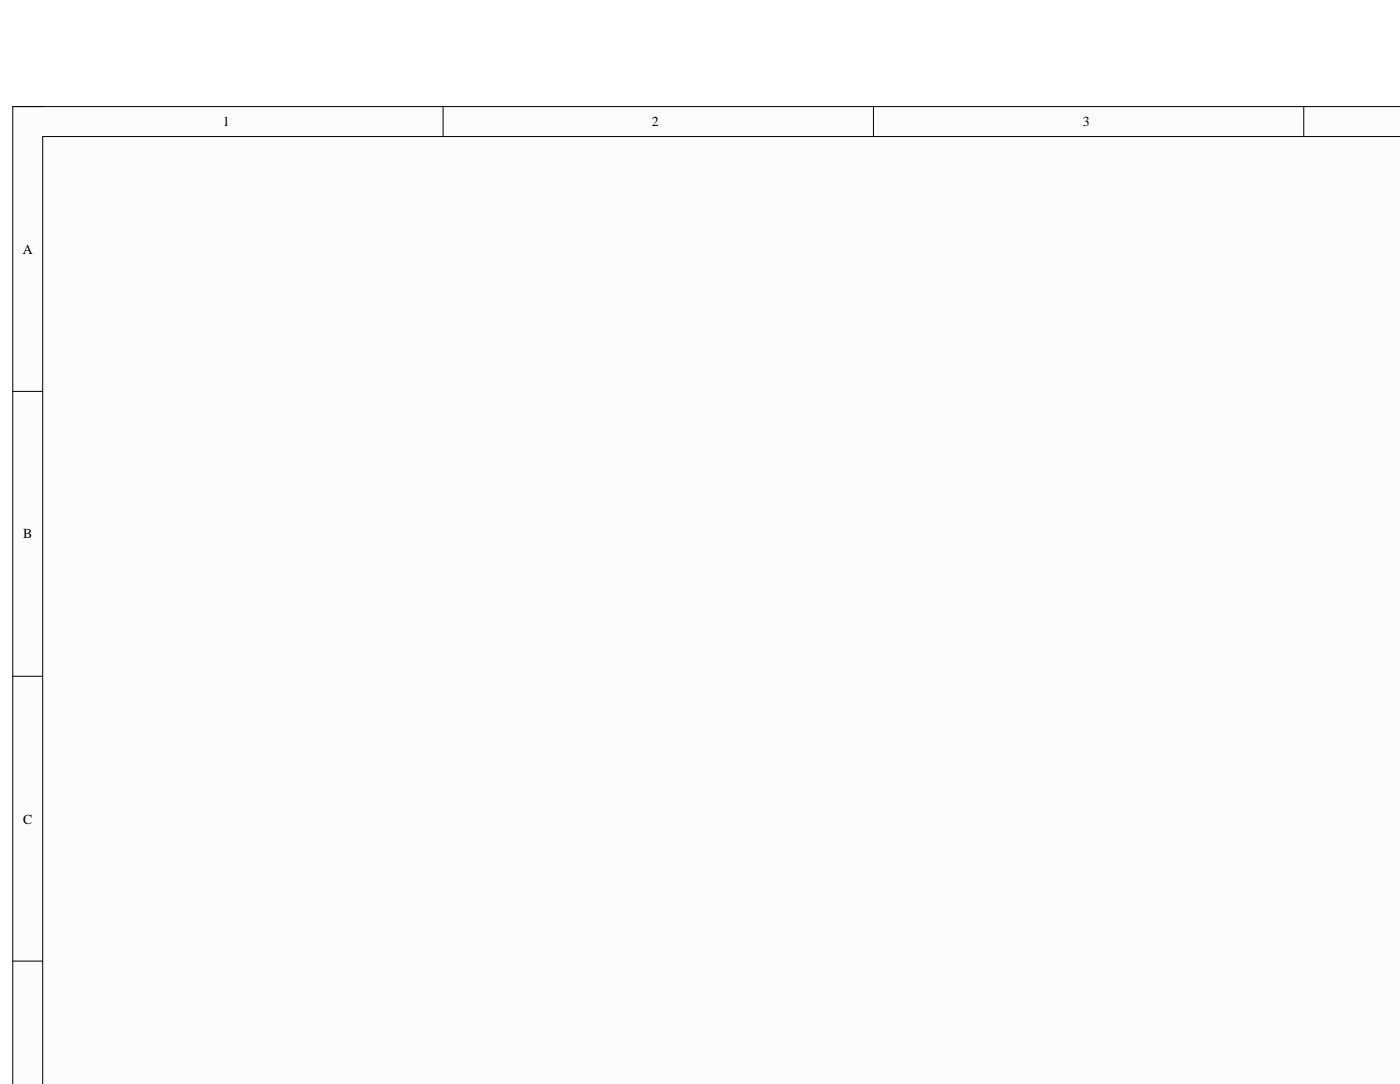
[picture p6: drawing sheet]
<svg xmlns="http://www.w3.org/2000/svg" width="223mm" height="173mm" viewBox="0 0 223 173" stroke-linecap="round" stroke-linejoin="round" font-family="sans-serif">
<defs><g id="words">
<g font-size="2.2">
<text x="35.6" y="20.1">1</text>
<text x="104" y="20.1">2</text>
<text x="172.7" y="20.1">3</text>
<text x="3.6" y="40.4">A</text>
<text x="3.7" y="85.8">B</text>
<text x="3.7" y="131.4">C</text>
</g>
</g></defs>
<path d="M2 17h221.4v155.9h-221.4z" fill-rule="evenodd" fill="#fffcf8"/>
<path d="M223.4 17h-221.4v155.9" fill="none" stroke="#000" stroke-width=".16"/>
<path d="M6.8 21.8h216.6v151.1h-216.6z" fill-rule="evenodd" fill="#fffcf8"/>
<path d="M2 17h4.8M70.7 17v4.8M139.3 17v4.8M208 17v4.8M223.4 21.8h-216.6v151.1M2 62.4h4.8M2 107.8h4.8M2 153.3h4.8" fill="none" stroke="#000" stroke-width=".16"/>
<use href="#words"/>
</svg>
